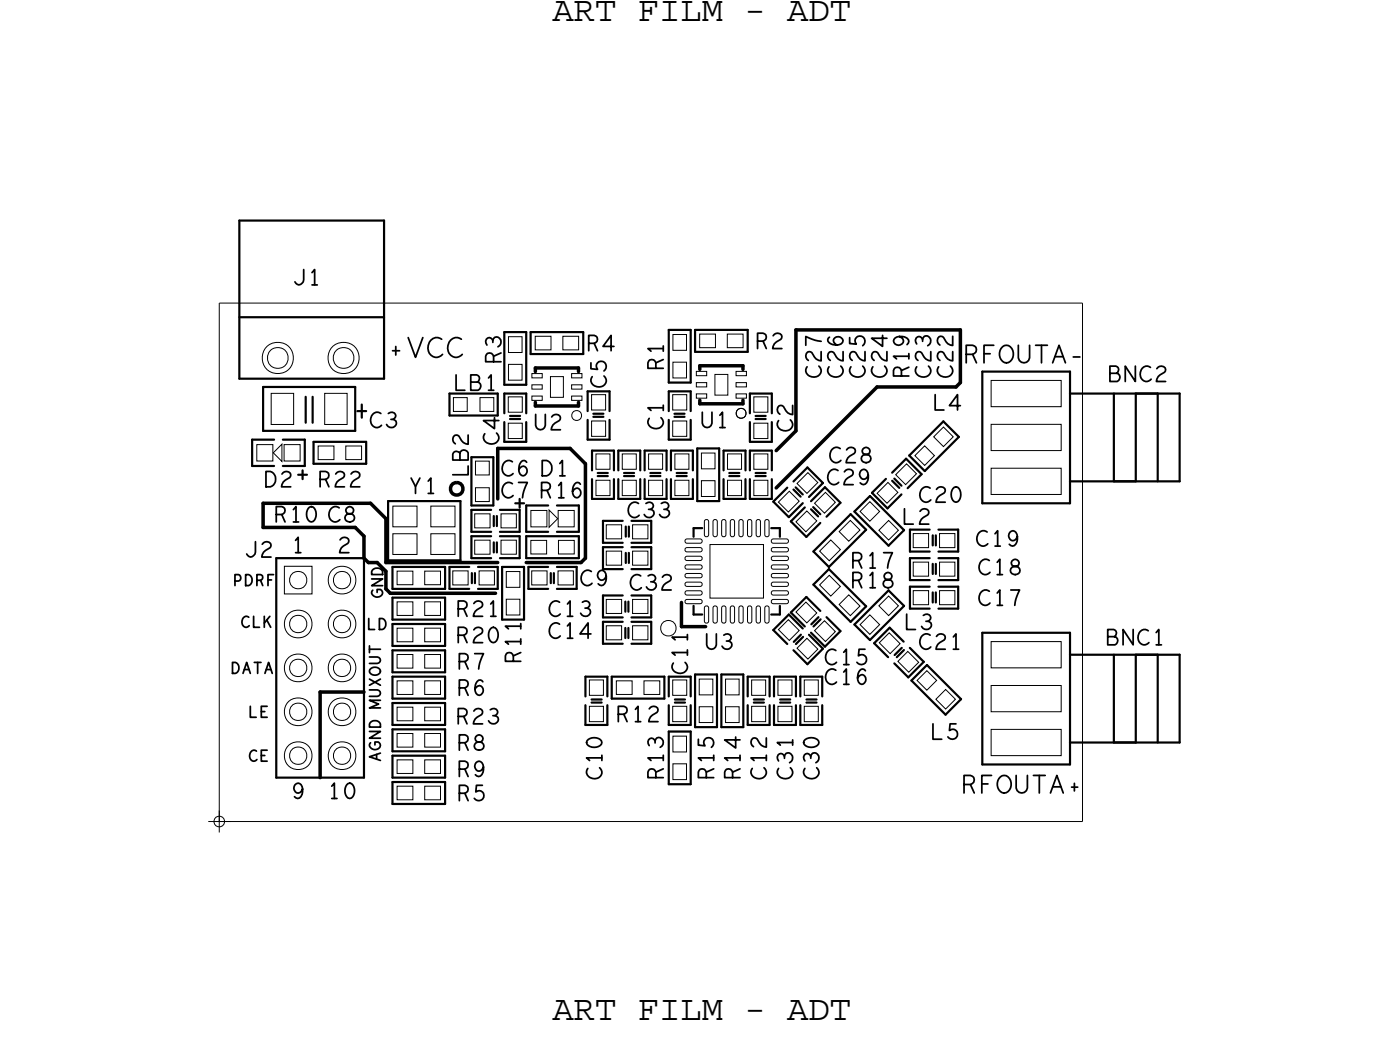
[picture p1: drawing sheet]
<svg xmlns="http://www.w3.org/2000/svg" width="81mm" height="60mm" viewBox="0 0 81 60" stroke-linecap="round" stroke-linejoin="round" font-family="sans-serif">
<defs><g id="words">
<g font-size="2.1">
<text x="32" y="1.2">ART FILM - ADT</text>
<text x="32" y="59">ART FILM - ADT</text>
</g>
<text font-size="1" x="55.7" y="45.9">RFOUTA+</text>
<g font-size=".9">
<text x="29" y="21.1" transform="rotate(-90 29 21.1)">R3</text>
<text x="38.4" y="21.4" transform="rotate(-90 38.4 21.4)">R1</text>
<text x="52.6" y="21.9" transform="rotate(-90 52.6 21.9)">R19</text>
<text x="29" y="28.8">C7 R16</text>
<text x="36.3" y="29.9">C33</text>
<text x="16.9" y="32">1</text>
<text x="26.4" y="35.7">R21</text>
<text x="31.7" y="35.7">C13</text>
<text x="36.4" y="34.1">C32</text>
<text x="49.3" y="32.9">R17</text>
<text x="49.3" y="34">R18</text>
<text x="26.4" y="41.9">R23</text>
<text x="30.2" y="38.4" transform="rotate(-90 30.2 38.4)">R11</text>
<text x="35.7" y="41.8">R12</text>
<text x="39.8" y="39" transform="rotate(-90 39.8 39)">C11</text>
<text x="38.4" y="45.1" transform="rotate(-90 38.4 45.1)">R13</text>
<text x="41.3" y="45.1" transform="rotate(-90 41.3 45.1)">R15</text>
<text x="42.9" y="45.1" transform="rotate(-90 42.9 45.1)">R14</text>
<text x="45.9" y="45.1" transform="rotate(-90 45.9 45.1)">C31</text>
</g>
</g></defs>
<!-- layer: Board Outline -->
<g fill="none" stroke="#000" stroke-width=".2">
<path d="M46.1 19.1h9.5zM46.1 19.1v5.8zM55.6 19.1v3zM15.2 30.5h5.4zM15.2 29.1v1.4zM15.2 29.1h6.3zM20.6 30.5l.5 .5zM21.1 32.3l.2 .3zM21.1 31v1.3zM21.3 32.6h.5zM21.5 29.1l.9 .9zM21.8 32.6l.6 .5z"/>
<path d="M22.4 34.1l.2 .2zM22.4 33.1v1zM22.4 30v2.6zM22.4 32.6h6.4zM22.6 34.3h6.1zM28.8 25.9h4.2zM28.8 25.9v3zM30.5 32.6h3.2zM33 25.9l.9 .9zM33.9 32.3l-.2 .3zM33.9 26.8v5.5zM45 28.2l5.8-5.8z"/>
<path d="M46.1 24.9l-1.1 1.2zM50.8 22.4h4.6zM55.6 22.1l-.2 .3zM18.5 40h2.6zM18.5 40v5z"/>
</g>
<path d="M12.7 17.5h50zM12.7 17.5v30zM62.7 17.5v30zM12.7 47.5h50z" fill="none" stroke="#000" stroke-width=".06"/>
<!-- layer: Components -->
<g fill="none" stroke="#000" stroke-width=".2">
<path d="M26.2 28l.3-.1 .2 .1 .1 .3-.1 .2-.2 .1-.3-.1-.1-.2zM31 21.3h2.5zM31 21.3v.2zM31 23.5h2.5zM31 23.3v.2zM33.5 21.3v.2zM33.5 23.3v.2zM39.5 34.9v1.4zM39.5 36.3h1.4zM40.5 21.2h2.5zM40.5 21.2v.2zM40.5 23.4h2.5z"/>
<path d="M40.5 23.2v.2zM43 23.2v.2zM43 21.2v.2z"/>
</g>
<g fill="none" stroke="#000" stroke-width=".13">
<path d="M13.9 18.4h8.3zM13.9 12.8h8.3zM13.9 12.8v9.1zM22.2 12.8v9.1zM29.2 19.2h1.3zM29.2 19.2v3.1zM30.5 19.2v3.1zM30.7 19.2v1.3zM30.7 19.2h3.1zM33.8 19.2v1.3zM38.7 19.1h1.3zM38.7 19.1v3z"/>
<path d="M40 19.1v3zM40.3 19.1v1.3zM40.3 19.1h3zM43.3 19.1v1.3zM13.9 21.9h8.3zM14.6 25.4h1.3zM14.6 25.4v1.6zM14.6 27h1.3zM15.2 22.4h5.4zM15.2 22.4v2.5zM15.2 24.9h5.4zM16 32.3h5.1z"/>
<path d="M16 32.3v12.7zM16.4 25.4h1.3zM16.4 27h1.3zM17.3 27.5h.5zM17.5 27.2v.5zM17.7 25.4v1.6zM17.7 23v1.5zM18.1 23v1.5zM18.2 26.8h3zM18.2 25.6h3zM18.2 25.6v1.2zM20.6 22.4v2.5z"/>
<path d="M20.7 23.8h.5zM21 23.4v.8zM21.1 32.3v12.7zM21.2 25.6v1.2zM22.5 29h4.2zM22.5 29v3.4zM22.5 32.4h4.2zM22.7 38.9h3.1zM22.7 35.9h3.1zM22.7 37.4h3.1zM22.7 34.1h3.1zM22.7 37.6v1.3z"/>
<path d="M22.7 37.6h3.1zM22.7 39.2v1.2zM22.7 39.2h3.1zM22.7 34.6v1.3zM22.7 34.6h3.1zM22.7 36.1v1.3zM22.7 36.1h3.1zM22.7 32.8v1.3zM22.7 32.8h3.1zM25.8 37.6v1.3zM25.8 39.2v1.2zM25.8 34.6v1.3z"/>
<path d="M25.8 36.1v1.3zM25.8 32.8v1.3zM26 34.1h1.2zM26 22.8h2.8zM26 22.8v1.2zM26 24h2.8zM26 32.8h1.2zM26 32.8v1.3zM26.7 29v3.4zM27.3 29.3h1.3zM27.3 26.5v2.8zM27.3 31v1.3z"/>
<path d="M27.3 31h1.1zM27.3 29.5v1.3zM27.3 29.5h1.1zM27.3 32.3h1.1zM27.3 30.8h1.1zM27.3 26.5h1.3zM27.3 33.2v.5zM27.5 33.2v.5zM27.7 32.8h1.1zM27.7 34.1h1.1zM28.6 26.5v2.8zM28.6 31.4v.6z"/>
<path d="M28.6 29.9v.5zM28.8 31.4v.6zM28.8 29.9v.5zM28.8 22.8v1.2zM28.8 32.8v1.3zM29 31h1.1zM29 29.5h1.1zM29 32.3h1.1zM29 30.8h1.1zM29.1 35.9h1.3zM29.1 32.8h1.3zM29.1 32.8v3.1z"/>
<path d="M29.2 22.3h1.3zM29.2 25.6h1.3zM29.2 24.4v1.2zM29.2 22.8h1.3zM29.2 22.8v1.1zM29.5 24.2h.6zM29.5 24.1h.6zM30.1 28.9v.5zM30.1 31v1.3zM30.1 29.5v1.3zM30.4 32.8v3.1zM30.5 32.3h3z"/>
<path d="M30.5 31v1.3zM30.5 31h3zM30.5 30.8h1.2zM30.5 29.3v1.5zM30.5 24.4v1.2zM30.5 22.8v1.1zM30.5 29.3h1.2zM30.6 32.8h1.1zM30.6 32.8v1.3zM30.6 34.1h1.1zM30.7 20.5h3.1zM31.9 33.2v.5z"/>
<path d="M32.1 33.2v.5zM32.3 34.1h1.1zM32.3 30.8h1.2zM32.3 29.3h1.2zM32.3 32.8h1.1zM33.4 32.8v1.3zM33.5 31v1.3zM33.5 29.3v1.5zM33.9 39.2h1.3zM33.9 39.2v1.1zM34 24.3v1.1zM34 22.6h1.3z"/>
<path d="M34 22.6v1.2zM34 25.4h1.3zM34.3 26.1h1.3zM34.3 26.1v1.1zM34.3 27.7v1.2zM34.3 28.9h1.3zM34.4 24.1h.6zM34.4 23.9h.6zM34.6 27.5h.6zM34.6 27.4h.6zM34.9 30.1h1.2zM34.9 30.1v1.3z"/>
<path d="M34.9 31.7h1.2zM34.9 31.7v1.2zM34.9 36v1.3zM34.9 36h1.2zM34.9 34.5v1.2zM34.9 34.5h1.2zM34.9 31.4h1.2zM34.9 32.9h1.2zM34.9 37.3h1.2zM34.9 35.7h1.2zM35.2 39.2v1.1zM35.3 24.3v1.1z"/>
<path d="M35.3 22.6v1.2zM35.4 39.2v1.2zM35.4 39.2h3.1zM35.6 26.1v1.1zM35.6 27.7v1.2zM35.8 28.9h1.3zM35.8 26.1h1.3zM35.8 26.1v1.1zM35.8 27.7v1.2zM36.1 27.5h.6zM36.1 27.4h.6zM36.2 36.3v.6z"/>
<path d="M36.2 34.8v.6zM36.2 30.5v.6zM36.2 32v.6zM36.4 36.3v.6zM36.4 34.8v.6zM36.4 30.5v.6zM36.4 32v.6zM36.6 31.7h1.1zM36.6 36h1.1zM36.6 31.4h1.1zM36.6 32.9h1.1zM36.6 37.3h1.1z"/>
<path d="M36.6 35.7h1.1zM37.1 26.1v1.1zM37.1 27.7v1.2zM37.3 26.1h1.3zM37.3 26.1v1.1zM37.3 27.7v1.2zM37.3 28.9h1.3zM37.7 27.5h.6zM37.7 27.4h.6zM37.7 30.1v1.3zM37.7 31.7v1.2zM37.7 36v1.3z"/>
<path d="M37.7 34.5v1.2zM38.5 39.2v1.2zM38.6 26.1v1.1zM38.6 27.7v1.2zM38.7 22.1h1.3zM38.7 25.4h1.3zM38.7 39.2h1.3zM38.7 39.2v1.1zM38.7 24.3v1.1zM38.7 22.6h1.3zM38.7 22.6v1.2zM38.9 28.9h1.2z"/>
<path d="M38.9 26.1h1.2zM38.9 26.1v1.1zM38.9 27.7v1.2zM39.1 24.1h.5zM39.1 23.9h.5zM39.2 27.5h.6zM39.2 27.4h.6zM40 39.2v1.1zM40 24.3v1.1zM40 22.6v1.2zM40.1 26.1v1.1zM40.1 27.7v1.2z"/>
<path d="M40.2 30.6v.5zM40.2 35.6h.5zM40.2 35.1v.5zM40.2 30.6h.5zM40.3 20.4h3zM40.3 39h1.2zM40.3 39v3.1zM40.4 25.9h1.3zM40.4 25.9v3.1zM40.4 29h1.3zM41.5 39v3.1zM41.7 25.9v3.1z"/>
<path d="M41.8 39h1.3zM41.8 39v3.1zM41.9 28.9h1.3zM41.9 26.1h1.3zM41.9 26.1v1.1zM41.9 27.7v1.2zM42.2 27.5h.6zM42.2 27.4h.6zM43.1 39v3.1zM43.2 26.1v1.1zM43.2 27.7v1.2zM43.3 39.2h1.3z"/>
<path d="M43.3 39.2v1.1zM43.4 26.1h1.3zM43.4 26.1v1.1zM43.4 27.7v1.2zM43.4 24.4v1.2zM43.4 22.8h1.3zM43.4 22.8v1.1zM43.4 28.9h1.3zM43.4 25.6h1.3zM43.8 27.5h.5zM43.8 27.4h.5zM43.8 24.2h.5z"/>
<path d="M43.8 24.1h.5zM44.6 39.2v1.1zM44.7 35.6h.5zM44.7 30.6h.5zM44.7 26.1v1.1zM44.7 27.7v1.2zM44.7 24.4v1.2zM44.7 22.8v1.1zM44.8 29l.9 .9zM44.8 29l.8-.8zM44.8 36.5l.9-.9zM44.8 36.5l.8 .8z"/>
<path d="M44.8 39.2h1.3zM44.8 39.2v1.1zM45.2 30.6v.5zM45.2 35.1v.5zM45.7 35.6l.8 .8zM45.8 30.2l.9 .9zM45.8 30.2l.8-.8zM45.8 35.4l.9-.9zM45.8 35.4l.8 .9zM46 27.9l.8-.8zM46 37.6l.8 .8zM46 28.3l.4 .4z"/>
<path d="M46 37.1l.4-.4zM46.1 28.2l.4 .4zM46.1 39.2v1.1zM46.1 37.3l.4-.4zM46.4 39.2h1.2zM46.4 39.2v1.1zM46.5 29.1l-.8 .8zM46.7 34.5l.8 .9zM46.8 27.1l.9 .8zM46.9 36.7l.8 .8zM47 29l.8-.8zM47 36.6l.8 .8z"/>
<path d="M47 29.5l.4 .4zM47 36.1l.4-.4zM47.1 29.3l.4 .5zM47.1 33.8l.9-.9zM47.1 31.9l2.2-2.1zM47.1 33.8l2.2 2.2zM47.1 31.9l.9 .9zM47.1 36.3l.4-.5zM47.5 30.3l-.8 .8zM47.6 39.2v1.1zM47.7 27.9l-.8 .9zM47.7 37.5l-.9 .9z"/>
<path d="M47.8 28.2l.9 .9zM47.9 35.7l.8 .8zM47.9 29.9l.8-.8zM48 32.9l2.2 2.2zM48 32.8l2.2-2.1zM48.7 36.5l-.9 .9zM49.3 29.8l.9 .9zM49.5 36.1l.9 .9zM49.5 29.6l2 2zM50.2 35.1l-.9 .9zM50.4 37l2-1.9zM50.4 28.7l-.9 .9z"/>
<path d="M50.4 28.7l2 2zM50.5 28.5l.8-.8zM50.5 28.5l.9 .9zM50.6 37.2l.9-.9zM50.6 37.2l.8 .8zM51.5 34.2l.9 .9zM51.5 34.2l-2 1.9zM51.5 31.6l.9-.9zM51.5 36.3l.8 .8zM51.7 27.4l.8-.9zM51.7 27.8l.4 .4zM51.8 27.7l.4 .4z"/>
<path d="M51.8 38.4l.8 .8zM51.8 37.9l.4-.4zM51.9 38l.5-.4zM52.2 28.6l-.8 .8zM52.5 26.5l.9 .9zM52.7 26.4l.9 .9zM52.7 37.5l.8 .8zM52.7 30.6h1.1zM52.7 30.6v1.3zM52.7 32.3h1.1zM52.7 32.3v1.3zM52.7 33.9h1.1z"/>
<path d="M52.7 33.9v1.3zM52.7 31.9h1.1zM52.7 33.6h1.1zM52.7 35.2h1.1zM52.8 39.4l2 2zM53.4 27.4l-.8 .9zM53.5 38.3l-.9 .9zM53.6 27.3l1.9-2zM53.7 38.5l-.9 .9zM53.7 38.5l2 2zM54 31v.6zM54 32.6v.6z"/>
<path d="M54 34.3v.6zM54.2 31v.6zM54.2 32.6v.6zM54.2 34.3v.6zM54.4 30.6h1.1zM54.4 32.3h1.1zM54.4 33.9h1.1zM54.4 31.9h1.1zM54.4 33.6h1.1zM54.4 35.2h1.1zM54.6 24.4l.9 .9zM54.6 24.4l-1.9 2z"/>
<path d="M55.5 30.6v1.3zM55.5 32.3v1.3zM55.5 33.9v1.3zM56.9 29.1h5.1zM56.9 21.5h5.1zM56.9 21.5v7.6zM56.9 36.6h5.1zM56.9 36.6v7.6zM62 22.8h6.3zM62 37.9h6.3zM62 27.9h6.3zM62 21.5v7.6z"/>
<path d="M62 36.6v7.6zM64.5 27.9h1.3zM64.5 22.8v5.1zM64.5 37.9v5.1zM65.8 22.8v5.1zM65.8 37.9v5.1zM65.8 22.8h1.3zM65.8 37.9h1.3zM67.1 22.8v5.1zM67.1 37.9v5.1zM68.3 22.8v5.1zM68.3 37.9v5.1z"/>
<path d="M16 45h5.1zM22.7 45h3.1zM22.7 43.5h3.1zM22.7 40.4h3.1zM22.7 46.5h3.1zM22.7 42h3.1zM22.7 43.7h3.1zM22.7 43.7v1.3zM22.7 42.2h3.1zM22.7 42.2v1.3zM22.7 45.3v1.2zM22.7 45.3h3.1z"/>
<path d="M22.7 40.7v1.3zM22.7 40.7h3.1zM25.8 43.7v1.3zM25.8 42.2v1.3zM25.8 45.3v1.2zM25.8 40.7v1.3zM33.9 40.8v1.2zM33.9 42h1.3zM34.3 40.5h.5zM34.3 40.7h.5zM35.2 40.8v1.2zM35.4 40.4h3.1z"/>
<path d="M38.7 45.4h1.3zM38.7 42h1.3zM38.7 42.3h1.3zM38.7 42.3v3.1zM38.7 40.8v1.2zM39.1 40.5h.6zM39.1 40.7h.6zM40 42.3v3.1zM40 40.8v1.2zM40.3 42.1h1.2zM41.8 42.1h1.3zM43.3 40.8v1.2z"/>
<path d="M43.3 42h1.3zM43.7 40.5h.5zM43.7 40.7h.5zM44.6 40.8v1.2zM44.8 42h1.3zM44.8 40.8v1.2zM45.2 40.5h.6zM45.2 40.7h.6zM46.1 40.8v1.2zM46.4 40.8v1.2zM46.4 42h1.2zM46.7 40.5h.6z"/>
<path d="M46.7 40.7h.6zM47.6 40.8v1.2zM54.8 41.4l.9-.9zM56.9 44.2h5.1zM62 43h6.3zM64.5 43h1.3z"/>
</g>
<g fill="none" stroke="#000" stroke-width=".06">
<path d="M16.3 25.7v1l-.5-.5zM31.8 29.5l.5 .5-.5 .5zM33.2 23.8h.2h.2l.1 .2-.1 .2-.2 .1-.2-.1-.1-.2zM42.7 23.7l.2-.1 .2 .1 .1 .2-.1 .2-.2 .1-.2-.1-.1-.2z"/>
<circle cx="38.7" cy="36.4" r=".45"/>
</g>
<!-- layer: Nets -->
<g fill="none" stroke="#000" stroke-width=".06">
<path d="M29.5 19.5h.7v.9h-.7zM31 19.5h.9v.7h-.9zM32.6 19.5h.9v.7h-.9zM39 19.4h.8v.9h-.8zM40.5 19.3h.9v.8h-.9zM42.1 19.3h.9v.8h-.9zM14.9 25.7h.9v1h-.9zM15.7 22.8h1.3v1.8h-1.3zM16.5 25.7h.9v1h-.9zM16.5 32.8h1.6v1.6h-1.6zM18.4 25.8h.9v.8h-.9zM18.8 22.8h1.3v1.8h-1.3z"/>
<path d="M20 25.8h.9v.8h-.9zM22.8 30.9h1.4v1.2h-1.4zM22.8 29.3h1.4v1.2h-1.4zM23 36.3h.9v.8h-.9zM23 34.8h.9v.8h-.9zM23 33h.9v.8h-.9zM23 39.4h.9v.8h-.9zM23 37.9h.9v.8h-.9zM24.6 33h.9v.8h-.9zM24.6 37.9h.9v.8h-.9zM24.6 36.3h.9v.8h-.9zM24.6 39.4h.9v.8h-.9z"/>
<path d="M24.6 34.8h.9v.8h-.9zM25 30.9h1.4v1.2h-1.4zM25 29.3h1.4v1.2h-1.4zM26.2 33h.9v.8h-.9zM26.3 23h.8v.8h-.8zM27.5 31.3h.9v.8h-.9zM27.5 29.7h.9v.8h-.9zM27.5 28.2h.8v.8h-.8zM27.5 26.7h.8v.8h-.8zM27.7 33h.9v.8h-.9zM27.8 23h.8v.8h-.8zM29 31.3h.9v.8h-.9z"/>
<path d="M29 29.7h.9v.8h-.9zM29.3 33.1h.8v.9h-.8zM29.3 34.7h.8v.9h-.8zM29.4 23h.9v.9h-.9zM29.4 24.5h.9v.9h-.9zM29.5 21.1h.7v.9h-.7zM30.7 31.3h1v.8h-1zM30.7 29.5h1v1h-1zM30.8 33h.9v.8h-.9zM30.8 21.6h.6v.3h-.6zM30.8 22.9h.6v.3h-.6zM30.8 22.3h.6v.2h-.6z"/>
<path d="M31.9 21.8h.7v1.2h-.7zM32.3 33h.9v.8h-.9zM32.3 29.5h1v1h-1zM32.3 31.3h1v.8h-1zM33.1 21.6h.6v.3h-.6zM33.1 22.3h.6v.2h-.6zM33.1 22.9h.6v.3h-.6zM34.1 39.3h.9v.9h-.9zM34.3 24.4h.8v.9h-.8zM34.3 22.8h.8v.9h-.8zM34.5 27.8h.8v.9h-.8zM34.5 26.3h.8v.9h-.8z"/>
<path d="M35.1 36.2h.9v.8h-.9zM35.1 34.7h.9v.8h-.9zM35.1 30.4h.9v.8h-.9zM35.1 31.9h.9v.8h-.9zM35.7 39.4h.9v.8h-.9zM36 27.8h.9v.9h-.9zM36 26.3h.9v.9h-.9zM36.6 36.2h.9v.8h-.9zM36.6 34.7h.9v.8h-.9zM36.6 30.4h.9v.8h-.9zM36.6 31.9h.9v.8h-.9zM37.3 39.4h.9v.8h-.9z"/>
<path d="M37.6 27.8h.8v.9h-.8zM37.6 26.3h.8v.9h-.8zM39 22.8h.8v.9h-.8zM39 24.4h.8v.9h-.8zM39 39.3h.8v.9h-.8zM39 21h.8v.9h-.8zM39.1 27.8h.8v.9h-.8zM39.1 26.3h.8v.9h-.8zM39.7 31.8l.8-.1 .2 .1v.1h-.9h-.1zM39.7 33.2h.8h.2v.2h-.9h-.1zM39.7 33.7h.8h.2v.2h-.9h-.1zM39.7 31.3l.8-.1 .2 .1v.1h-.9h-.1z"/>
<path d="M39.7 32.3l.8-.1 .2 .1v.1h-.9h-.1zM39.7 34.3l.8-.1 .2 .1v.1h-.9h-.1zM39.7 32.8l.8-.1 .2 .1v.1h-.9h-.1zM39.7 34.8l.8-.1 .2 .1v.1h-.9h-.1zM40.3 22.8h.6v.2h-.6zM40.3 21.5h.6v.2h-.6zM40.3 22.1h.6v.3h-.6zM40.5 39.3h.8v.9h-.8zM40.6 27.8h.8v.9h-.8zM40.6 26.2h.8v.9h-.8zM40.9 30.1h.1v.1v.8h-.1l-.1-.1zM40.9 35.1h.1v.1v.8h-.1l-.1-.1z"/>
<path d="M41.1 31.5h3.1v3.1h-3.1zM41.4 30.1h.1v.1v.8h-.1l-.1-.1zM41.4 35.1h.1v.1v.8h-.1l-.1-.1zM41.4 21.7h.8v1.2h-.8zM41.9 30.1h.1v.1v.8h-.1l-.1-.1zM41.9 35.1h.1v.1v.8h-.1l-.1-.1zM42 39.3h.8v.9h-.8zM42.1 27.8h.9v.9h-.9zM42.1 26.3h.9v.9h-.9zM42.4 30.1h.1v.1v.8h-.1l-.1-.1zM42.4 35.1h.1v.1v.8h-.1l-.1-.1zM42.6 22.8h.6v.2h-.6z"/>
<path d="M42.6 21.5h.6v.2h-.6zM42.6 22.1h.6v.3h-.6zM42.9 30.1h.1v.1v.8h-.1l-.1-.1zM42.9 35.1h.1v.1v.8h-.1l-.1-.1zM43.4 30.1h.1v.1v.8h-.1l-.1-.1zM43.4 35.1h.1v.1v.8h-.1l-.1-.1zM43.5 39.3h.8v.9h-.8zM43.7 23h.8v.9h-.8zM43.7 27.8h.8v.9h-.8zM43.7 24.5h.8v.9h-.8zM43.7 26.3h.8v.9h-.8zM43.9 35.1h.1v.1v.8h-.1l-.1-.1z"/>
<path d="M43.9 30.1h.1v.1v.8h-.1l-.1-.1zM44.4 35.1h.1v.1v.8h-.1l-.1-.1zM44.4 30.1h.1v.1v.8h-.1l-.1-.1zM44.7 32.8l.8-.1 .2 .1v.1h-.9h-.1zM44.7 33.2h.8h.2v.2h-.9h-.1zM44.7 33.7h.8h.2v.2h-.9h-.1zM44.7 34.8l.8-.1 .2 .1v.1h-.9h-.1zM44.7 32.3l.8-.1 .2 .1v.1h-.9h-.1zM44.7 31.8l.8-.1 .2 .1v.1h-.9h-.1zM44.7 31.3l.8-.1 .2 .1v.1h-.9h-.1zM44.7 34.3l.8-.1 .2 .1v.1h-.9h-.1zM45.1 39.3h.8v.9h-.8z"/>
<path d="M45.1 29.1l.6-.7 .6 .6-.6 .6zM45.1 36.4l.6-.5 .6 .6-.6 .6zM46.1 30.2l.6-.6 .6 .5-.6 .7zM46.1 35.4l.6-.6 .6 .7-.6 .5zM46.2 28l.6-.7 .6 .6-.7 .7zM46.2 37.5l.5-.6 .7 .7-.6 .5zM46.6 39.3h.8v.9h-.8zM47.2 29.1l.6-.6 .6 .6-.6 .6zM47.2 36.5l.6-.6 .6 .6-.6 .6zM48 33.3l.7 .6-.6 .6-.6-.7zM48.1 31.2l.6 .6-.7 .6-.5-.5zM49.2 34.4l.6 .7-.5 .5-.7-.6z"/>
<path d="M49.3 30.1l.5 .6-.6 .6-.6-.5zM49.8 36.1l.6-.5 .5 .5-.5 .6zM50.4 29l.5 .6-.5 .6-.6-.6zM50.8 28.5l.6-.6 .6 .6-.6 .6zM50.9 35.1l.6-.6 .5 .6-.5 .5zM50.9 37.2l.6-.6 .6 .6-.5 .6zM51.5 30.1l.5 .6-.5 .5-.6-.5zM51.9 27.5l.6-.7 .6 .6-.6 .6zM52 38.3l.6-.6 .6 .6-.6 .6zM52.9 30.9h.9v.8h-.9zM52.9 32.5h.9v.8h-.9zM52.9 34.2h.9v.8h-.9z"/>
<path d="M53 26.4l.6-.6 .5 .6-.5 .5zM53.7 38.8l.6 .6-.6 .5-.6-.5zM54.1 25.3l.5-.6 .6 .6-.6 .5zM54.4 30.9h.9v.8h-.9zM54.4 32.5h.9v.8h-.9zM54.4 34.2h.9v.8h-.9zM54.8 39.9l.5 .6-.5 .5-.6-.5zM57.4 24.6h4.1v1.5h-4.1zM57.4 39.7h4.1v1.5h-4.1zM57.4 22h4.1v1.5h-4.1zM57.4 27.1h4.1v1.5h-4.1zM57.4 37.1h4.1v1.5h-4.1z"/>
<path d="M23 44h.9v.8h-.9zM23 42.4h.9v.8h-.9zM23 45.5h.9v.8h-.9zM23 40.9h.9v.8h-.9zM24.6 40.9h.9v.8h-.9zM24.6 45.5h.9v.8h-.9zM24.6 42.4h.9v.8h-.9zM24.6 44h.9v.8h-.9zM34.1 40.9h.9v.9h-.9zM39 40.9h.8v.9h-.8zM39 44.2h.8v.9h-.8zM39 42.6h.8v.9h-.8z"/>
<path d="M40.5 40.9h.8v.9h-.8zM42 40.9h.8v.9h-.8zM43.5 40.9h.8v.9h-.8zM45.1 40.9h.8v.9h-.8zM46.6 40.9h.8v.9h-.8zM57.4 42.2h4.1v1.5h-4.1z"/>
<circle cx="16.1" cy="20.7" r=".91"/>
<circle cx="16.1" cy="20.7" r=".6"/>
<circle cx="17.3" cy="36.1" r=".5"/>
<circle cx="17.3" cy="33.6" r=".5"/>
<circle cx="17.3" cy="38.7" r=".5"/>
<circle cx="17.3" cy="36.1" r=".81"/>
<circle cx="17.3" cy="38.7" r=".81"/>
<circle cx="19.8" cy="36.1" r=".5"/>
<circle cx="19.8" cy="38.7" r=".5"/>
<circle cx="19.8" cy="33.6" r=".5"/>
<circle cx="19.8" cy="36.1" r=".81"/>
<circle cx="19.8" cy="33.6" r=".81"/>
<circle cx="19.8" cy="38.7" r=".81"/>
<circle cx="19.9" cy="20.7" r=".91"/>
<circle cx="19.9" cy="20.7" r=".6"/>
<circle cx="17.3" cy="41.2" r=".5"/>
<circle cx="17.3" cy="43.7" r=".5"/>
<circle cx="17.3" cy="43.7" r=".81"/>
<circle cx="17.3" cy="41.2" r=".81"/>
<circle cx="19.8" cy="41.2" r=".5"/>
<circle cx="19.8" cy="43.7" r=".5"/>
<circle cx="19.8" cy="43.7" r=".81"/>
<circle cx="19.8" cy="41.2" r=".81"/>
</g>
<!-- layer: Text -->
<g fill="none" stroke="#000" stroke-width=".1">
<path d="M17.6 15.6v.7l-.3 .2-.2-.2M18.1 16.5h.3M18.1 15.8l.1-.2v.9M23.6 19.5l.5 1.2 .4-1.2M25.6 19.6a.54 .54 0 0 0-.8 .5 .54 .54 0 0 0 .7 .5l.1-.1M26.7 19.6a.54 .54 0 0 0-.8 .5 .54 .54 0 0 0 .8 .5l.1-.1M28.5 19.7a.23 .23 0 0 0-.3-.1 .23 .23 0 0 0 0 .4M34.1 19.9h.3a.23 .23 0 0 0 .2-.3 .23 .23 0 0 0-.2-.2h-.3v.9M34.4 19.9l.2 .4M43.9 19.7h.3a.23 .23 0 0 0 .2-.2 .23 .23 0 0 0-.2-.2h-.3v.9M44.2 19.7l.2 .5M44.8 19.4a.25 .25 0 0 1 .3-.1 .25 .25 0 0 1 .1 .3 .61 .61 0 0 0-.4 .6h.5"/>
<path d="M47.6 19.8l-.9-.3v.5M48 19.5v.1a.46 .46 0 0 0 .3 .4 .46 .46 0 0 0 .5-.2 .26 .26 0 0 0-.2-.3 .26 .26 0 0 0-.3 .1 .26 .26 0 0 0 .2 .4M49.2 19.5v.4h.4a.3 .3 0 0 1 .1-.4 .3 .3 0 0 1 .4 .1 .3 .3 0 0 1-.1 .4M51.1 19.4v.6l-.6-.4h.9M52.1 19.5a.27 .27 0 0 1 .2 .3 .27 .27 0 0 1-.3 .2 .27 .27 0 0 1-.2-.3 .27 .27 0 0 1 .3-.2l.4 .1a.22 .22 0 0 1 0 .3M53.4 19.6a.23 .23 0 0 0-.3-.1 .23 .23 0 0 0 0 .4M53.4 19.8a.26 .26 0 0 1 .4-.3 .26 .26 0 0 1 0 .4l-.1 .1M55.2 19.5v.5a.75 .75 0 0 1-.6-.5h-.1a.28 .28 0 0 0-.2 .2 .28 .28 0 0 0 .1 .3M57.6 20h-.6v1M59 20v.7a.33 .33 0 0 0 .3 .3 .33 .33 0 0 0 .3-.3v-.7M60 20h.7M60.3 20v1"/>
<path d="M13.5 38.3a.32 .32 0 0 1 .3 .3 .32 .32 0 0 1-.3 .4zM13.6 33.6h.3v-.2v-.1h-.3v.6M14.1 39l.2-.7 .2 .7M14.2 38.7h.2M14.2 33.3a.32 .32 0 0 1 .4 .3 .32 .32 0 0 1-.4 .3zM14.4 35.7a.28 .28 0 0 0-.4 .3 .28 .28 0 0 0 .4 .2M14.7 35.7v.6h.3M14.7 38.3h.4M14.8 31.3v.8l-.3 .1-.2-.1M14.9 33.6l.3-.1v-.2h-.3v.6M14.9 38.3v.7M15.1 33.6l.1 .3"/>
<path d="M15.2 31.5a.25 .25 0 0 1 .3-.2 .25 .25 0 0 1 .1 .4 .61 .61 0 0 0-.4 .5h.5M15.3 35.7v.6M15.3 39l.3-.7 .2 .7M15.4 27.3a.46 .46 0 0 1 .6 .4 .46 .46 0 0 1-.6 .5zM15.4 38.7h.3M15.5 35.9l.2 .4M15.5 33.6h.2M15.6 35.7l-.3 .4M15.8 33.3h-.3v.6M16 29.8h.3a.23 .23 0 0 0 .2-.3 .23 .23 0 0 0-.2-.2h-.3v.9M16.3 29.8l.2 .4M16.3 27.4a.25 .25 0 0 1 .4-.1 .25 .25 0 0 1 .1 .3 .61 .61 0 0 0-.5 .6h.5"/>
<path d="M17 30.2h.3M17 29.5l.1-.2v.9M17.1 31.3l.2-.2v.9M17.9 29.4a.33 .33 0 0 1 .4 .1 .33 .33 0 0 1 0 .4 .27 .27 0 0 1-.3 .3 .27 .27 0 0 1-.2-.3zM18.5 27.7h.4a.23 .23 0 0 0 .2-.2 .23 .23 0 0 0-.2-.2h-.4v.9M18.9 27.7l.2 .5M19.4 27.4a.25 .25 0 0 1 .4-.1 .25 .25 0 0 1 .1 .3 .61 .61 0 0 0-.5 .6h.6M19.6 29.4a.41 .41 0 0 0-.6 .3 .41 .41 0 0 0 .6 .4h.1M19.7 31.2a.25 .25 0 0 1 .3-.1 .25 .25 0 0 1 .1 .3 .61 .61 0 0 0-.4 .6h.5M20.1 29.4a.2 .2 0 0 0 .1 .3 .26 .26 0 0 1 .3 .3 .26 .26 0 0 1-.3 .2 .26 .26 0 0 1-.2-.3l.2-.2a.22 .22 0 0 0 .3-.2 .23 .23 0 0 0-.2-.2 .23 .23 0 0 0-.2 .1zM20.3 27.4a.25 .25 0 0 1 .4-.1 .25 .25 0 0 1 .1 .3 .61 .61 0 0 0-.5 .6h.5M21.4 35.8v.6h.3"/>
<path d="M21.4 38h.5l.1 .2-.1 .2h-.5M21.4 39.9h.5l.1 .2-.1 .2h-.5M21.4 37.6h.6M21.4 37.4v.4M21.4 39.3l.6 .4M21.5 38.7a.28 .28 0 0 1 .4-.1 .28 .28 0 0 1 0 .4 .28 .28 0 0 1-.3 .1 .28 .28 0 0 1-.1-.4zM21.5 33.5h.7l-.7 .4h.7M21.6 34.2a.28 .28 0 0 0 .2 .4 .28 .28 0 0 0 .3-.4l-.3-.1v.2M21.6 33a.33 .33 0 0 1 .4-.1 .33 .33 0 0 1 .2 .3h-.7zM22 35.8a.32 .32 0 0 1 .3 .3 .32 .32 0 0 1-.3 .3zM22 39.3l-.6 .4M22.1 23.9a.41 .41 0 0 0-.6 .4 .41 .41 0 0 0 .5 .4l.1-.1"/>
<path d="M22.5 23.9a.23 .23 0 0 1 .4 0 .23 .23 0 0 1-.1 .4M22.6 24.3a.26 .26 0 0 1 .3 .3 .26 .26 0 0 1-.4 .1l-.1-.1M22.7 20.3h.4M22.9 20v.5M23.8 27.7l.3 .5v.4M24.3 27.7l-.2 .5M24.8 28.6h.3M24.8 27.8l.2-.1v.9M26.4 21.7v.9h.5M26.5 36.8h.4a.23 .23 0 0 0 .2-.3 .23 .23 0 0 0-.2-.2h-.4v.9M26.5 35.2h.4a.23 .23 0 0 0 .2-.2 .23 .23 0 0 0-.2-.2h-.4v.9M26.6 38.3h.3a.23 .23 0 0 0 .2-.2 .23 .23 0 0 0-.2-.3h-.3v.9"/>
<path d="M26.6 39.8h.3a.23 .23 0 0 0 .2-.2 .23 .23 0 0 0-.2-.3h-.3v.9M26.6 26.2l-.2-.1-.1 .1-.1 .4h.9v-.4l-.1-.1a.22 .22 0 0 0-.4 .1v.4M26.9 36.8l.2 .4M26.9 38.3l.2 .4M26.9 39.8l.2 .4M27.1 25.2v.5a.75 .75 0 0 1-.6-.5h-.1a.28 .28 0 0 0-.2 .2 .28 .28 0 0 0 .2 .3M27.1 27v.5h-.9M27.3 22.1h.4a.25 .25 0 0 1 .2 .2 .25 .25 0 0 1-.2 .3h-.4v-.9h.4l.1 .2-.1 .2M27.4 36.4a.25 .25 0 0 1 .4-.1 .25 .25 0 0 1 .1 .4 .61 .61 0 0 0-.5 .5h.6M27.4 34.9a.25 .25 0 0 1 .4-.1 .25 .25 0 0 1 .1 .3 .61 .61 0 0 0-.5 .6h.6M27.5 37.8h.5l-.3 .9M28 39.5l-.1-.1a.46 .46 0 0 0-.4 .3 .46 .46 0 0 0 .2 .5 .26 .26 0 0 0 .3-.1 .26 .26 0 0 0-.2-.4 .26 .26 0 0 0-.3 .2"/>
<path d="M28.3 22.6h.3M28.3 21.9l.1-.2v.9M28.4 36.4a.33 .33 0 0 1 .4 .1 .33 .33 0 0 1 0 .4 .27 .27 0 0 1-.2 .3 .27 .27 0 0 1-.3-.3zM28.4 35l.2-.2v.9M28.6 20.9v-.3a.23 .23 0 0 0-.2-.2 .23 .23 0 0 0-.3 .2v.3h.9M28.6 24.2v.6l-.6-.5h.9M28.8 25.1a.41 .41 0 0 1-.3 .6 .41 .41 0 0 1-.4-.6M29.7 26.7a.41 .41 0 0 0-.6 .4 .41 .41 0 0 0 .6 .4v-.1M29.7 28a.41 .41 0 0 0-.6 .3 .41 .41 0 0 0 .6 .4M29.7 38.3v-.3a.23 .23 0 0 0-.2-.2 .23 .23 0 0 0-.2 .2v.3h.9M30 27.9h.5l-.2 .9M30.2 36.2h-.9l.2 .2"/>
<path d="M30.2 37.1h-.9l.2 .2M30.5 26.8l-.1-.1a.46 .46 0 0 0-.4 .3 .46 .46 0 0 0 .2 .5 .26 .26 0 0 0 .3-.1 .26 .26 0 0 0-.1-.4 .26 .26 0 0 0-.4 .2M31 24v.6a.28 .28 0 0 0 .3 .3 .28 .28 0 0 0 .3-.3v-.6M31.4 28.4h.3a.23 .23 0 0 0 .2-.3 .23 .23 0 0 0-.2-.2h-.3v.9M31.4 26.6a.46 .46 0 0 1 .6 .5 .46 .46 0 0 1-.6 .4zM32 24.1a.25 .25 0 0 1 .3-.1 .25 .25 0 0 1 .1 .3 .61 .61 0 0 0-.5 .6h.6M32.4 28.1l.1-.2v.9M32.4 36.1a.41 .41 0 0 0-.6 .4 .41 .41 0 0 0 .6 .4v-.1M32.4 34.8a.41 .41 0 0 0-.6 .4 .41 .41 0 0 0 .6 .4v-.1M32.4 26.8l.2-.2v.9M32.4 27.5h.3M32.9 36.9h.3"/>
<path d="M32.9 36.2l.1-.2v.9M32.9 35l.1-.2v.9M33.6 28v-.1a.46 .46 0 0 0-.5 .4 .46 .46 0 0 0 .2 .5 .26 .26 0 0 0 .3-.2 .26 .26 0 0 0-.1-.3 .26 .26 0 0 0-.3 .1M33.7 34.8a.23 .23 0 0 1 .4 0 .23 .23 0 0 1-.1 .4M34.2 36.7h-.6l.5-.7v.9M34.2 21v.3l.4 .1a.3 .3 0 0 1 .1-.4 .3 .3 0 0 1 .4 .1 .3 .3 0 0 1-.1 .4M34.3 33.1a.41 .41 0 0 0-.6 .3 .41 .41 0 0 0 .5 .4h.1M35 21.8a.41 .41 0 0 1-.3 .6 .41 .41 0 0 1-.4-.6M35.1 33.3a.27 .27 0 0 1-.3 .3 .27 .27 0 0 1-.2-.4 .27 .27 0 0 1 .3-.2 .27 .27 0 0 1 .2 .3l-.1 .5a.22 .22 0 0 1-.4 0M35.6 20h-.7l.5-.6v.9M37 29.1a.41 .41 0 0 0-.6 .4 .41 .41 0 0 0 .6 .4v-.1M37.1 33.3a.41 .41 0 0 0-.6 .4 .41 .41 0 0 0 .6 .4v-.1"/>
<path d="M37.4 29.1a.23 .23 0 0 1 .4 0 .23 .23 0 0 1-.1 .4M37.5 33.3a.23 .23 0 0 1 .4 0 .23 .23 0 0 1-.1 .4M38 21.3v-.3a.23 .23 0 0 0-.2-.2 .23 .23 0 0 0-.3 .2v.3h.9M38.3 24.2a.41 .41 0 0 1-.3 .6 .41 .41 0 0 1-.4-.6M38.3 29.1a.23 .23 0 0 1 .4 0 .23 .23 0 0 1-.1 .4M38.4 33.4a.25 .25 0 0 1 .3-.2 .25 .25 0 0 1 .1 .4 .61 .61 0 0 0-.5 .5h.6M38.4 20.2h-.9l.2 .1M38.4 23.6h-.9l.2 .2M38.4 23.4v.4M39.7 38.3a.41 .41 0 0 1-.3 .7 .41 .41 0 0 1-.4-.6M39.8 36.9h-.9l.2 .1M39.8 37.8h-.9l.2 .1"/>
<path d="M40.7 23.9v.6a.28 .28 0 0 0 .3 .2 .28 .28 0 0 0 .2-.2v-.6M40.9 36.7v.6a.28 .28 0 0 0 .3 .3 .28 .28 0 0 0 .3-.3v-.6M41.7 24l.1-.1v.8M41.7 24.7h.3M41.9 36.8a.23 .23 0 0 1 .4-.1 .23 .23 0 0 1-.1 .4M42.1 37.1a.26 .26 0 0 1 .3 .4 .26 .26 0 0 1-.5 0l-.1-.1M45.8 24.3a.41 .41 0 0 1-.3 .7 .41 .41 0 0 1-.4-.7M45.9 23.5v.5a.75 .75 0 0 1-.6-.5h-.1a.28 .28 0 0 0-.2 .2 .28 .28 0 0 0 .2 .3M47.4 21.2a.41 .41 0 0 1-.3 .6 .41 .41 0 0 1-.4-.6M47.6 20.3v.6a.75 .75 0 0 1-.6-.5l-.1-.1a.28 .28 0 0 0-.2 .3 .28 .28 0 0 0 .1 .3M48.4 38.8a.41 .41 0 0 0-.6 .3 .41 .41 0 0 0 .6 .4h.1M48.4 37.6a.41 .41 0 0 0-.6 .4 .41 .41 0 0 0 .6 .4l.1-.1"/>
<path d="M48.5 27.2a.41 .41 0 0 0-.6 .4 .41 .41 0 0 0 .6 .4l.1-.1M48.7 26a.41 .41 0 0 0-.6 .3 .41 .41 0 0 0 .5 .4l.1-.1M48.7 21.2a.41 .41 0 0 1-.3 .6 .41 .41 0 0 1-.4-.6M48.8 20.3v.6a.75 .75 0 0 1-.6-.5l-.1-.1a.28 .28 0 0 0-.2 .3 .28 .28 0 0 0 .2 .3M48.9 39.6h.3M48.9 38.5h.3M48.9 38.9l.1-.2v.9M48.9 37.7l.1-.1v.9M48.9 27.3a.25 .25 0 0 1 .3-.1 .25 .25 0 0 1 .2 .3 .61 .61 0 0 0-.5 .5h.5M49 26a.25 .25 0 0 1 .4-.1 .25 .25 0 0 1 .1 .3 .61 .61 0 0 0-.5 .6h.5M49.4 32.4h.3a.23 .23 0 0 0 .2-.2 .23 .23 0 0 0-.2-.2h-.3v.9M49.4 33.6h.3a.23 .23 0 0 0 .2-.2 .23 .23 0 0 0-.2-.3h-.3v.9"/>
<path d="M50 21.2a.41 .41 0 0 1-.3 .6 .41 .41 0 0 1-.4-.6M50 26a.2 .2 0 0 0 .1 .3 .26 .26 0 0 1 .3 .3 .26 .26 0 0 1-.3 .2 .26 .26 0 0 1-.2-.4l.2-.1a.22 .22 0 0 0 .3-.2 .23 .23 0 0 0-.2-.2 .23 .23 0 0 0-.2 .1zM50.1 20.3v.6a.75 .75 0 0 1-.6-.5l-.1-.1a.28 .28 0 0 0-.2 .3 .28 .28 0 0 0 .2 .3M50.1 37.6h-.3l-.1 .4a.3 .3 0 0 1 .4 0 .3 .3 0 0 1-.1 .5 .3 .3 0 0 1-.4-.2M50.1 38.8v-.1a.46 .46 0 0 0-.5 .4 .46 .46 0 0 0 .2 .5 .26 .26 0 0 0 .3-.2 .26 .26 0 0 0-.1-.3 .26 .26 0 0 0-.3 .1M50.3 27.5a.27 .27 0 0 1-.4 .2 .27 .27 0 0 1-.1-.3 .27 .27 0 0 1 .3-.2 .27 .27 0 0 1 .2 .3l-.1 .4a.22 .22 0 0 1-.4 0M50.4 32.2l.1-.2v.9M50.4 33.3l.1-.2v.9M51.2 32h.5l-.3 .9M51.2 21.2a.41 .41 0 0 1-.3 .6 .41 .41 0 0 1-.3-.6M51.2 33.2a.2 .2 0 0 0 .2 .3 .26 .26 0 0 1 .3 .3 .26 .26 0 0 1-.4 .3 .26 .26 0 0 1-.1-.4l.2-.2a.22 .22 0 0 0 .3-.2 .23 .23 0 0 0-.2-.2 .23 .23 0 0 0-.3 .1zM51.4 20.3v.6a.75 .75 0 0 1-.6-.5l-.1-.1a.28 .28 0 0 0-.2 .3 .28 .28 0 0 0 .1 .3"/>
<path d="M52.2 21.8v-.4a.23 .23 0 0 0-.2-.2 .23 .23 0 0 0-.2 .2v.4h.8M52.4 29.4v.9h.5M52.5 35.5v.9h.5M52.6 20.6h-.8l.1 .2M53.3 29.6a.25 .25 0 0 1 .3-.2 .25 .25 0 0 1 .1 .4 .61 .61 0 0 0-.4 .5h.5M53.5 35.6a.23 .23 0 0 1 .4 0 .23 .23 0 0 1-.2 .4M53.6 36a.26 .26 0 0 1 .3 .3 .26 .26 0 0 1-.4 .1l-.1-.2M53.8 21.2a.41 .41 0 0 1-.3 .6 .41 .41 0 0 1-.4-.6M53.9 28.2a.41 .41 0 0 0-.6 .4 .41 .41 0 0 0 .5 .4l.1-.1M53.9 36.8a.41 .41 0 0 0-.6 .3 .41 .41 0 0 0 .5 .4l.1-.1M53.9 20.3v.6a.75 .75 0 0 1-.6-.5l-.1-.1a.28 .28 0 0 0-.2 .3 .28 .28 0 0 0 .2 .3M54.2 22.8v.9h.5"/>
<path d="M54.2 28.3a.25 .25 0 0 1 .4-.1 .25 .25 0 0 1 .1 .3 .61 .61 0 0 0-.5 .6h.5M54.2 36.8a.25 .25 0 0 1 .4-.1 .25 .25 0 0 1 .1 .3 .61 .61 0 0 0-.5 .6h.5M55 21.2a.41 .41 0 0 1-.3 .6 .41 .41 0 0 1-.3-.6M55.2 20.3v.6a.75 .75 0 0 1-.6-.5l-.1-.1a.28 .28 0 0 0-.2 .3 .28 .28 0 0 0 .1 .3M55.2 28.3a.33 .33 0 0 1 .4 0 .33 .33 0 0 1 0 .4 .27 .27 0 0 1-.2 .4 .27 .27 0 0 1-.3-.4zM55.2 37.6h.3M55.2 36.9l.2-.2v.9M55.6 23.5h-.6l.5-.7v.9M56 20.5h.3a.27 .27 0 0 0 .3-.3 .27 .27 0 0 0-.3-.2h-.3v1M56.3 20.5l.3 .5M57 20.5h.4M57.2 30.8a.41 .41 0 0 0-.6 .3 .41 .41 0 0 0 .6 .4"/>
<path d="M57.3 32.4a.41 .41 0 0 0-.6 .4 .41 .41 0 0 0 .6 .4v-.1M57.3 34.2a.41 .41 0 0 0-.6 .4 .41 .41 0 0 0 .6 .4v-.1M57.6 31.6h.3M57.6 30.9l.2-.2v.9M57.8 33.3h.3M57.8 35h.3M57.8 32.5l.1-.1v.9M57.8 34.3l.1-.2v.9M58.1 20.1a.48 .48 0 0 1 .6 .2 .48 .48 0 0 1-.2 .6 .48 .48 0 0 1-.6-.2 .48 .48 0 0 1 .2-.6zM58.5 34.1h.6l-.3 .9M58.6 32.5a.2 .2 0 0 0 .1 .3 .26 .26 0 0 1 .3 .3 .26 .26 0 0 1-.3 .2 .26 .26 0 0 1-.2-.4l.2-.1a.22 .22 0 0 0 .3-.2 .23 .23 0 0 0-.1-.2 .23 .23 0 0 0-.3 .1zM58.9 31.1a.27 .27 0 0 1-.3 .2 .27 .27 0 0 1-.2-.3 .27 .27 0 0 1 .3-.3 .27 .27 0 0 1 .2 .4l-.1 .4a.22 .22 0 0 1-.3 0"/>
<path d="M61 21l.3-1 .4 1M61.1 20.6h.5M62.2 20.7h.3M64.2 36.8h.4a.25 .25 0 0 1 .1 .3 .25 .25 0 0 1-.1 .2h-.4v-.9l.4 .1 .1 .1-.1 .2M64.3 21.6h.4a.25 .25 0 0 1 .2 .2 .25 .25 0 0 1-.2 .3h-.4v-.9h.4l.1 .2-.1 .2M65.6 36.4v.9l-.6-.9v.9M65.8 21.2v.9l-.6-.9v.9M66.5 36.5a.41 .41 0 0 0-.6 .4 .41 .41 0 0 0 .6 .3M66.6 21.3a.41 .41 0 0 0-.6 .3 .41 .41 0 0 0 .6 .4l.1-.1M67 36.6l.1-.2v.9M67 37.3h.3M67 21.3a.25 .25 0 0 1 .3-.1 .25 .25 0 0 1 .1 .3 .61 .61 0 0 0-.4 .6h.5"/>
<path d="M14.5 40.9v.6h.3M14.9 43.5a.28 .28 0 0 0-.4 .2 .28 .28 0 0 0 .4 .3M15.1 43.7h.2M15.1 41.2h.2M15.5 43.4h-.4v.6h.4M15.5 40.9h-.4v.6h.4M17.5 45.7a.27 .27 0 0 1-.3 .2 .27 .27 0 0 1-.2-.3 .27 .27 0 0 1 .3-.2 .27 .27 0 0 1 .2 .3l-.1 .4a.22 .22 0 0 1-.3 0M19.2 45.5l.2-.2v.9M19.2 46.2h.3M20.1 45.4a.33 .33 0 0 1 .4 .1 .33 .33 0 0 1 0 .4 .27 .27 0 0 1-.2 .3 .27 .27 0 0 1-.3-.3zM21.4 42.3h.6l-.6 .4h.6M21.5 43a.28 .28 0 0 0 .2 .4 .28 .28 0 0 0 .3-.4l-.3-.1v.2"/>
<path d="M21.5 41.8a.33 .33 0 0 1 .4-.1 .33 .33 0 0 1 .1 .4h-.6zM21.8 43.7v.2M22 43.6l-.6 .2 .6 .2M22 40.5h-.6l.5 .2-.5 .3h.6M26.5 41.5h.4a.23 .23 0 0 0 .2-.3 .23 .23 0 0 0-.2-.2h-.4v.9M26.6 43h.3a.23 .23 0 0 0 .2-.2 .23 .23 0 0 0-.2-.3h-.3v.9M26.6 44.5h.3a.23 .23 0 0 0 .2-.2 .23 .23 0 0 0-.2-.3h-.3v.9M26.6 45.9h.3a.23 .23 0 0 0 .2-.2 .23 .23 0 0 0-.2-.3h-.3v.9M26.9 43l.2 .4M26.9 44.5l.2 .4M26.9 45.9l.2 .4M27.4 41.1a.25 .25 0 0 1 .4-.1 .25 .25 0 0 1 .1 .4 .61 .61 0 0 0-.5 .5h.6"/>
<path d="M27.6 42.6a.2 .2 0 0 0 .1 .3 .26 .26 0 0 1 .3 .3 .26 .26 0 0 1-.3 .3 .26 .26 0 0 1-.2-.4l.2-.2a.22 .22 0 0 0 .3-.2 .23 .23 0 0 0-.2-.2 .23 .23 0 0 0-.2 .1zM27.9 45.4h-.3v.4a.3 .3 0 0 1 .4 .1 .3 .3 0 0 1-.1 .4 .3 .3 0 0 1-.4-.1M28 44.4a.27 .27 0 0 1-.3 .2 .27 .27 0 0 1-.2-.3 .27 .27 0 0 1 .3-.2 .27 .27 0 0 1 .2 .3l-.1 .4a.22 .22 0 0 1-.4 0M28.4 41.1a.23 .23 0 0 1 .4 0 .23 .23 0 0 1-.1 .3M34.1 42.8a.52 .52 0 0 1 .8 .2 .49 .49 0 0 1-.5 .2 .49 .49 0 0 1-.4-.2zM34.7 44.4a.41 .41 0 0 1-.3 .7 .41 .41 0 0 1-.4-.6M34.9 43.9h-.9l.2 .1M34.9 43.7v.3M35.8 41.3h.3a.23 .23 0 0 0 .2-.2 .23 .23 0 0 0-.2-.2h-.3v.9M36.8 41l.2-.1v.9M37.6 41a.25 .25 0 0 1 .3-.1 .25 .25 0 0 1 .1 .3 .61 .61 0 0 0-.4 .6h.5M37.9 42.9a.23 .23 0 0 0-.3-.1 .23 .23 0 0 0 0 .3"/>
<path d="M38 45v-.3a.23 .23 0 0 0-.2-.2 .23 .23 0 0 0-.3 .2v.3h.9M38.4 43.9h-.9l.2 .1M40.4 42.8v.3l.4 .1a.3 .3 0 0 1 .1-.5 .3 .3 0 0 1 .4 .1 .3 .3 0 0 1-.1 .4M40.9 45v-.3a.23 .23 0 0 0-.2-.2 .23 .23 0 0 0-.3 .2v.3h.9M41.3 43.9h-.9l.2 .1M42.4 45v-.3a.23 .23 0 0 0-.2-.2 .23 .23 0 0 0-.2 .2v.3h.9M42.6 42.6v.7l-.6-.5h.9M42.9 43.9h-.9l.2 .1M44.3 44.4a.41 .41 0 0 1-.4 .7 .41 .41 0 0 1-.3-.6M44.4 42.7v.5a.75 .75 0 0 1-.6-.5h-.1a.28 .28 0 0 0-.2 .2 .28 .28 0 0 0 .1 .3M44.4 43.9h-.9l.2 .1M44.4 43.7v.3"/>
<path d="M45.4 43.8a.23 .23 0 0 0-.3-.1 .23 .23 0 0 0 0 .3M45.8 44.4a.41 .41 0 0 1-.3 .7 .41 .41 0 0 1-.4-.6M45.9 43h-.9l.2 .1M46.6 42.8a.52 .52 0 0 1 .8 .2 .49 .49 0 0 1-.4 .2 .49 .49 0 0 1-.5-.2zM47 43.8a.23 .23 0 0 0-.4-.1 .23 .23 0 0 0 0 .3M47 43.9a.26 .26 0 0 1 .3-.3 .26 .26 0 0 1 .1 .5h-.1M47.3 44.4a.41 .41 0 0 1-.3 .7 .41 .41 0 0 1-.4-.6M54 41.9v.9h.5M55.4 41.9h-.4v.4a.3 .3 0 0 1 .4 0 .3 .3 0 0 1-.1 .5 .3 .3 0 0 1-.4-.2M55.8 45.4h.4a.27 .27 0 0 0 .2-.3 .27 .27 0 0 0-.2-.2h-.4v1M57.4 44.9h-.5v1M57.9 45a.48 .48 0 0 1 .7 .2 .48 .48 0 0 1-.2 .6 .48 .48 0 0 1-.6-.2 .48 .48 0 0 1 .1-.6z"/>
<path d="M58.9 44.9v.7a.33 .33 0 0 0 .3 .3 .33 .33 0 0 0 .3-.3v-.7M59.9 44.9h.6M60.2 44.9v1M60.8 45.9l.4-1 .4 1"/>
</g>
<!-- layer: Drawing Origin -->
<path d="M12.1 47.5h1.2M12.5 47.3l.2-.1 .2 .1 .1 .2-.1 .2-.2 .1-.2-.1-.1-.2zM12.7 46.9v1.3" fill="none" stroke="#000" stroke-width=".06"/>
<!-- layer: All Others -->
<path d="M42.7 23.7l.2-.1 .2 .1 .1 .2-.1 .2-.2 .1-.2-.1-.1-.2z" fill="none" stroke="#000" stroke-width=".06"/>
<use href="#words"/>
</svg>
